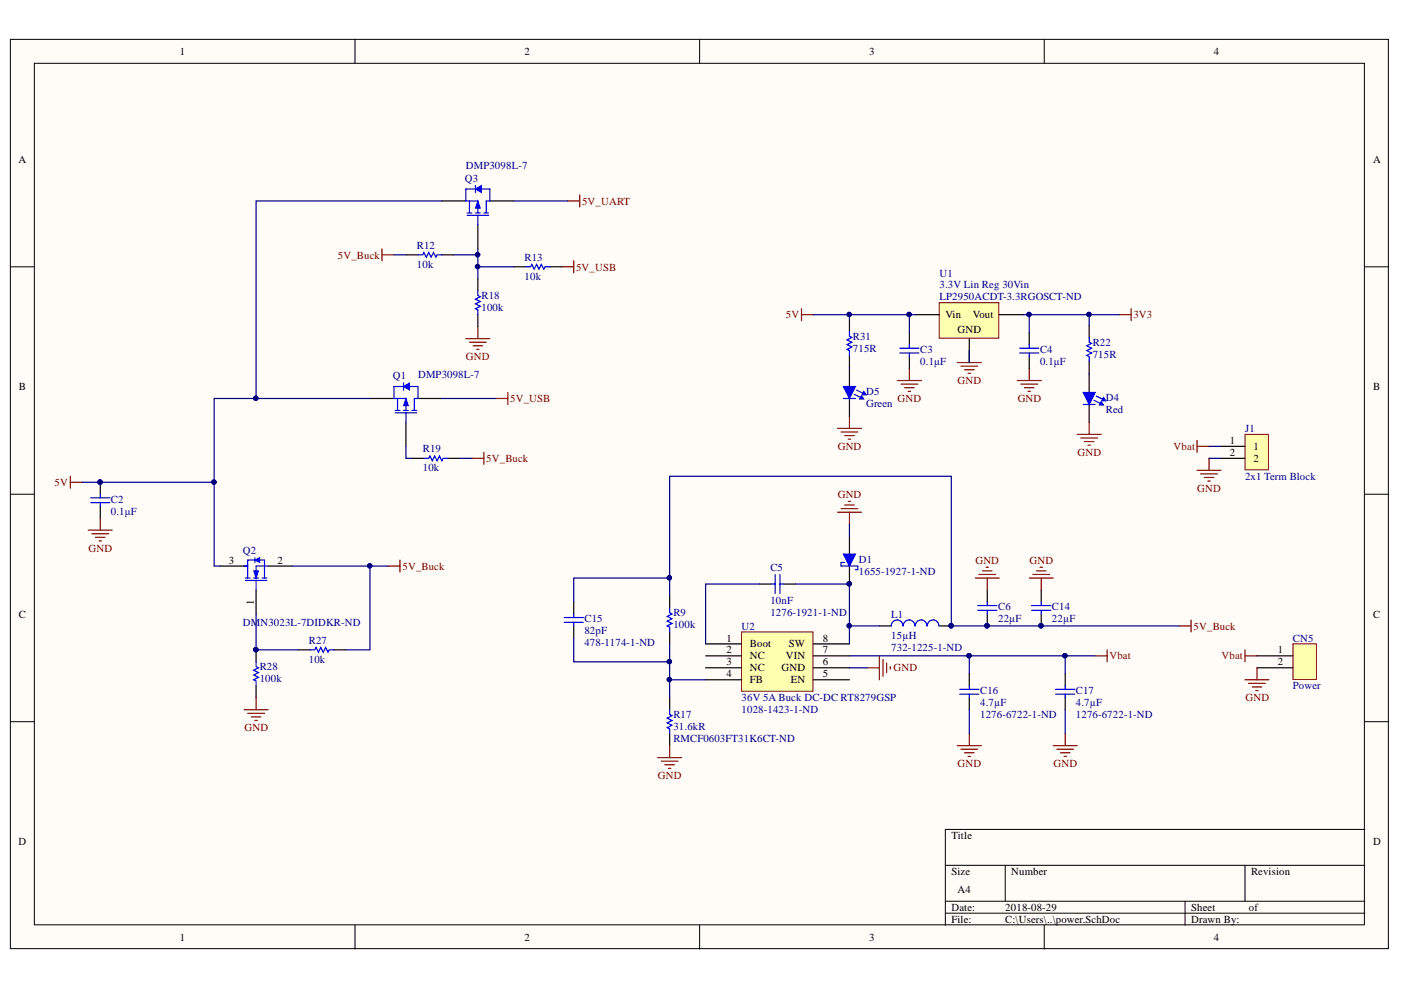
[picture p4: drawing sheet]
<svg xmlns="http://www.w3.org/2000/svg" width="297mm" height="210mm" viewBox="0 0 297 210" stroke-linecap="round" stroke-linejoin="round" font-family="sans-serif">
<defs><g id="words">
<g font-size="2.3">
<text x="38.1" y="11.7">1</text>
<text x="111.2" y="11.7">2</text>
<text x="184.3" y="11.7">3</text>
<text x="257.4" y="11.7">4</text>
<text x="3.9" y="34.5">A</text>
<text x="291.1" y="34.5">A</text>
<text x="200.5" y="67.5">Vin</text>
<text x="203" y="70.5">GND</text>
<text x="206.3" y="67.5">Vout</text>
<text x="4" y="82.7">B</text>
<text x="291.1" y="82.7">B</text>
<text x="260.8" y="94.1">1</text>
<text x="265.8" y="95.4">1</text>
<text x="260.8" y="96.6">2</text>
<text x="265.8" y="97.9">2</text>
<text x="48.5" y="119.5">3</text>
<text x="58.9" y="119.5">2</text>
<text x="4" y="130.9">C</text>
<text x="53.8" y="128.2" transform="rotate(-90 53.8 128.2)">1</text>
<text x="291.1" y="130.9">C</text>
<text x="154" y="136">1</text>
<text x="159" y="137.3">Boot</text>
<text x="167.2" y="137.3">SW</text>
<text x="174.5" y="136">8</text>
<text x="154" y="138.6">2</text>
<text x="154" y="141.1">3</text>
<text x="154" y="143.6">4</text>
<text x="159" y="139.8">NC</text>
<text x="159" y="142.4">NC</text>
<text x="165.7" y="142.4">GND</text>
<text x="166.6" y="139.8">VIN</text>
<text x="174.5" y="143.6">5</text>
<text x="174.5" y="141.1">6</text>
<text x="174.5" y="138.6">7</text>
<text x="270.9" y="138.6">1</text>
<text x="270.9" y="141.1">2</text>
<text x="159" y="144.9">FB</text>
<text x="167.6" y="144.9">EN</text>
<text x="3.9" y="179.2">D</text>
<text x="201.7" y="177.9">Title</text>
<text x="291.1" y="179.2">D</text>
<text x="201.7" y="185.5">Size</text>
<text x="214.4" y="185.5">Number</text>
<text x="265.2" y="185.5">Revision</text>
<text x="203" y="189.3">A4</text>
<text x="201.7" y="193.1">Date:</text>
<text x="201.7" y="195.7">File:</text>
<text x="213.1" y="193.1">2018-08-29</text>
<text x="213.1" y="195.7">C:\Users\..\power.SchDoc</text>
<text x="252.6" y="193.1">Sheet</text>
<text x="252.6" y="195.7">Drawn By:</text>
<text x="264.8" y="193.1">of</text>
<text x="38.1" y="199.5">1</text>
<text x="111.2" y="199.5">2</text>
<text x="184.3" y="199.5">3</text>
<text x="257.4" y="199.5">4</text>
</g>
<g font-size="2.3" fill="#000080">
<text x="98.8" y="35.7">DMP3098L-7</text>
<text x="98.5" y="38.5">Q3</text>
<text x="88.4" y="52.8">R12</text>
<text x="88.4" y="56.9">10k</text>
<text x="111.2" y="55.3">R13</text>
<text x="111.2" y="59.4">10k</text>
<text x="199.2" y="58.6">U1</text>
<text x="102.1" y="63.4">R18</text>
<text x="102.1" y="66">100k</text>
<text x="199.2" y="63.7">LP2950ACDT-3.3RGOSCT-ND</text>
<text x="199.2" y="61.2">3.3V Lin Reg 30Vin</text>
<text x="180.8" y="72.1">R31</text>
<text x="180.8" y="74.6">715R</text>
<text x="195.1" y="74.9">C3</text>
<text x="195.1" y="77.4">0.1μF</text>
<text x="220.5" y="74.9">C4</text>
<text x="220.5" y="77.4">0.1μF</text>
<text x="231.7" y="73.3">R22</text>
<text x="231.7" y="75.9">715R</text>
<text x="83.3" y="80.4">Q1</text>
<text x="88.6" y="80.2">DMP3098L-7</text>
<text x="183.6" y="83.7">D5</text>
<text x="183.6" y="86.3">Green</text>
<text x="234.5" y="85">D4</text>
<text x="234.5" y="87.5">Red</text>
<text x="89.7" y="95.9">R19</text>
<text x="264" y="91.6">J1</text>
<text x="89.7" y="99.9">10k</text>
<text x="264" y="101.7">2x1 Term Block</text>
<text x="23.5" y="106.6">C2</text>
<text x="23.5" y="109.2">0.1μF</text>
<text x="51.5" y="117.5">Q2</text>
<text x="182.1" y="119.3">D1</text>
<text x="163.3" y="121.1">C5</text>
<text x="182.1" y="121.8">1655-1927-1-ND</text>
<text x="123.9" y="132">C15</text>
<text x="142.8" y="130.7">R9</text>
<text x="163.3" y="130.7">1276-1921-1-ND</text>
<text x="163.3" y="128.2">10nF</text>
<text x="189" y="130.9">L1</text>
<text x="211.6" y="129.4">C6</text>
<text x="211.6" y="132">22µF</text>
<text x="223" y="129.4">C14</text>
<text x="223" y="132">22µF</text>
<text x="51.5" y="132.7">DMN3023L-7DIDKR-ND</text>
<text x="65.5" y="136.5">R27</text>
<text x="123.9" y="137">478-1174-1-ND</text>
<text x="123.9" y="134.5">82pF</text>
<text x="142.8" y="133.2">100k</text>
<text x="157.2" y="133.5">U2</text>
<text x="189" y="135.5">15µH</text>
<text x="274.1" y="136">CN5</text>
<text x="55.1" y="142.1">R28</text>
<text x="65.5" y="140.6">10k</text>
<text x="189" y="138">732-1225-1-ND</text>
<text x="55.1" y="144.6">100k</text>
<text x="157.2" y="148.7">36V 5A Buck DC-DC RT8279GSP</text>
<text x="207.8" y="147.2">C16</text>
<text x="207.8" y="149.7">4.7µF</text>
<text x="228.1" y="147.2">C17</text>
<text x="228.1" y="149.7">4.7µF</text>
<text x="274.1" y="146.2">Power</text>
<text x="142.8" y="152.2">R17</text>
<text x="142.8" y="154.8">31.6kR</text>
<text x="157.2" y="151.2">1028-1423-1-ND</text>
<text x="207.8" y="152.2">1276-6722-1-ND</text>
<text x="228.1" y="152.2">1276-6722-1-ND</text>
<text x="142.8" y="157.3">RMCF0603FT31K6CT-ND</text>
</g>
<g font-size="2.3" fill="#800000">
<text x="123.4" y="43.4">5V_UART</text>
<text x="71.6" y="54.8">5V_Buck</text>
<text x="122.1" y="57.4">5V_USB</text>
<text x="166.6" y="67.5">5V</text>
<text x="240.3" y="67.5">3V3</text>
<text x="98.8" y="76.4">GND</text>
<text x="203" y="81.4">GND</text>
<text x="108.2" y="85.2">5V_USB</text>
<text x="190.3" y="85.2">GND</text>
<text x="215.8" y="85.2">GND</text>
<text x="177.6" y="95.4">GND</text>
<text x="248.8" y="95.4">Vbat</text>
<text x="103.1" y="97.9">5V_Buck</text>
<text x="228.5" y="96.6">GND</text>
<text x="11.6" y="103">5V</text>
<text x="177.6" y="105.6">GND</text>
<text x="253.8" y="104.3">GND</text>
<text x="18.8" y="117">GND</text>
<text x="206.8" y="119.5">GND</text>
<text x="218.3" y="119.5">GND</text>
<text x="85.3" y="120.8">5V_Buck</text>
<text x="253.1" y="133.5">5V_Buck</text>
<text x="189.5" y="142.4">GND</text>
<text x="235.2" y="139.8">Vbat</text>
<text x="259" y="139.8">Vbat</text>
<text x="264.1" y="148.7">GND</text>
<text x="51.8" y="155">GND</text>
<text x="139.5" y="165.2">GND</text>
<text x="203" y="162.6">GND</text>
<text x="223.4" y="162.6">GND</text>
</g>
</g></defs>
<g fill="#fffcf8" stroke="#000" stroke-width=".21">
<path d="M2.2 8.3h292.2v192.8h-292.2z"/>
<path d="M7.3 13.4h282v182.7h-282z"/>
</g>
<g fill="none" stroke="#000" stroke-width=".21">
<path d="M75.3 8.3v5.1M148.3 8.3v5.1M221.4 8.3v5.1M2.2 56.6h5.1M289.4 56.6h5.1M2.2 104.8h5.1M289.4 104.8h5.1M2.2 153h5.1M289.4 153h5.1M289.4 175.9h-89v20.3M75.3 196.2v5M148.3 196.2v5"/>
<path d="M200.4 183.5h89M200.4 191.1h89M200.4 193.6h89M213.1 183.5v7.6M221.4 196.2v5M251.3 191.1v5.1M264 183.5v7.6"/>
</g>
<path d="M105.1 84.5h2.6M107.7 83.2v2.6M14.9 101v2.5M14.9 102.3h2.5M84.8 118.8v2.5M82.3 120h2.5" fill="none" stroke="#800000" stroke-width=".25"/>
<path d="M199.1 64.2h12.7v7.5h-12.7z" fill="#ffffb0" stroke="#800000" stroke-width=".21"/>
<path d="M192.8 70.5v2.6M192.8 75.6v2.5M194.1 66.7h5.1M205.5 71.8v5.1M211.9 66.7h5M218.2 70.5v2.6M218.2 75.6v2.5M78.4 84.5h5.1M86.1 89.6v5M88.6 84.5h5.1M21.3 102.3v2.5M21.3 107.3v2.6" fill="none" stroke="#000" stroke-width=".25"/>
<g fill="none" stroke="#800000" stroke-width=".25">
<path d="M169.9 65.5v2.5M169.9 66.7h2.6M192.8 78.1v2.6M203 76.9h5.1M203.7 77.6h3.6M204.5 78.4h2M205.3 79.2h.5M205.5 74.3v2.6M218.2 78.1v2.6M237.3 66.7h2.5M239.8 65.5v2.5M190.3 80.7h5"/>
<path d="M191 81.4h3.6M191.8 82.2h2M192.6 83h.5M215.7 80.7h5.1M216.4 81.4h3.6M217.2 82.2h2M218 83h.5M18.7 112.4h5.1M19.5 113.2h3.5M20.2 113.9h2.1M21 114.7h.5M21.3 109.9v2.5"/>
</g>
<g fill="none" stroke="#00f" stroke-width=".25">
<path d="M190.8 73.8h4M190.8 74.8h4M192.8 73.1v.7M192.8 74.8v.8M216.2 73.8h4.1M216.2 74.8h4.1M218.2 73.1v.7M218.2 74.8v.8M83.5 84.5h2.6v2.5M83.8 87.5h4.6M83.8 87h1M84.3 84.5v2.5"/>
<path d="M85.6 87h1M86.1 87.5v2.1M87.3 87h1.1M87.8 84.5v2.5M19.2 105.6h4.1M19.2 106.6h4.1M21.3 104.8v.8M21.3 106.6v.7"/>
</g>
<circle cx="21.2" cy="102.2" r=".46" fill="#000080" stroke="#000080" stroke-width=".21"/>
<path d="M86.1 84.5l.5 1.5h-1z" fill="#00f"/>
<path d="M86.1 84.5l.5 1.5h-1z" fill="none" stroke="#00f" stroke-width=".21"/>
<path d="M85.6 81.9h-2.1v2.6M85.6 81.2v1.5M86.8 81.9h1.8v2.6h-.8" fill="none" stroke="#00f" stroke-width=".25"/>
<path d="M85.6 81.9l1.2-.7v1.5z" fill="#00f"/>
<path d="M85.6 81.9l1.2-.7v1.5z" fill="none" stroke="#00f" stroke-width=".21"/>
<path d="M157.2 134h15.2v12.6h-15.2z" fill="#ffffb0" stroke="#800000" stroke-width=".21"/>
<g fill="none" stroke="#000" stroke-width=".25">
<path d="M180.1 113.7v3.8M149.6 136.5h7.6M149.6 139.1h7.6M161 123.8h2.6M166.1 123.8h2.6M172.5 136.5h7.6M172.5 139.1h7.6M180.1 120v3.8M149.6 141.6h7.6M149.6 144.1h7.6M172.5 141.6h7.6M172.5 144.1h7.6"/>
<path d="M205.5 142.9v2.5M205.5 147.9v2.6M225.8 142.9v2.5M225.8 147.9v2.6"/>
</g>
<path d="M163.6 123.8h.7M164.3 121.8v4.1M165.4 121.8v4.1M165.4 123.8h.7M203.5 147.2h4M203.5 146.2h4M205.5 145.4v.8M205.5 147.2v.7M223.8 147.2h4.1M223.8 146.2h4.1M225.8 145.4v.8M225.8 147.2v.7" fill="none" stroke="#00f" stroke-width=".25"/>
<g fill="none" stroke="#800000" stroke-width=".25">
<path d="M177.6 108.6h5M178.3 107.8h3.6M179.1 107.1h2M179.8 106.3h.6M180.1 108.6v2.5M186.5 139.1v5M187.2 139.8v3.6M232.2 139.1h2.5M234.7 137.8v2.5M183.9 141.6h2.6M188 140.6v2M188.7 141.3v.5"/>
<path d="M203 158.1h5.1M203.7 158.9h3.6M204.5 159.6h2M205.5 155.6v2.5M223.3 158.1h5.1M224.1 158.9h3.5M224.8 159.6h2.1M225.8 155.6v2.5M205.3 160.4h.5M225.6 160.4h.5"/>
</g>
<circle cx="180" cy="123.8" r=".46" fill="#000080" stroke="#000080" stroke-width=".21"/>
<path d="M178.8 117.5h2.6l-1.3 2.5z" fill="#00f"/>
<g fill="none" stroke="#00f" stroke-width=".25">
<path d="M98.8 42.6h2.5v2.5M99 45.7h4.6M99 45.1h1M99.5 42.6v2.5M100.8 45.1h1M101.3 45.7v2M102.6 45.1h1M103.1 42.6v2.5M178.8 117.5h2.6l-1.3 2.5zM179.1 119.3h-.8v.7h3.6v.8h-.5M119.6 130.9h4.1M119.6 131.9h4.1"/>
<path d="M121.6 130.2v.7M121.6 131.9v.8M142 128.9v1l.5 .3-1 .5 1 .5-1 .5 1 .5-1 .5 .5 .3v1M191.4 132.7a1.23 1.23 0 0 0-1.2-1.3 1.23 1.23 0 0 0-1.2 1.3M194 132.7a1.23 1.23 0 0 0-1.3-1.3 1.23 1.23 0 0 0-1.2 1.3M196.5 132.7a1.22 1.22 0 0 0-1.2-1.3 1.22 1.22 0 0 0-1.2 1.3M199.1 132.7a1.22 1.22 0 0 0-1.3-1.3 1.22 1.22 0 0 0-1.2 1.3M207.3 128.4h4.1M207.3 129.4h4.1M209.3 127.6v.8M209.3 129.4v.8M218.7 128.4h4.1"/>
<path d="M218.7 129.4h4.1M220.8 127.6v.8M220.8 129.4v.8M142 150.5v1l.5 .2-1 .6 1 .5-1 .5 1 .5-1 .5 .5 .2v1.1"/>
</g>
<g fill="#000080" stroke="#000080" stroke-width=".21">
<circle cx="180" cy="123.8" r=".46"/>
<circle cx="201.6" cy="132.7" r=".46"/>
<circle cx="209.3" cy="132.7" r=".47"/>
<circle cx="220.7" cy="132.7" r=".46"/>
</g>
<g fill="none" stroke="#000" stroke-width=".25">
<path d="M93.7 42.6h5.1M101.3 47.7v5.1M103.9 42.6h5M121.6 127.6v2.6M121.6 132.7v2.5M142 126.4v2.5M142 134v2.5M186.5 132.7h2.5M199.2 132.7h2.5M209.3 125.1v2.5M209.3 130.2v2.5M220.8 125.1v2.5"/>
<path d="M220.8 130.2v2.5M142 147.9v2.6M142 155.6v2.5"/>
</g>
<g fill="none" stroke="#800000" stroke-width=".25">
<path d="M206.8 122.6h5.1M207.5 121.8h3.6M208.3 121h2M209.1 120.3h.5M209.3 122.6v2.5M218.2 122.6h5.1M219 121.8h3.5M219.7 121h2.1M220.5 120.3h.5M220.8 122.6v2.5M250 132.7h2.5M252.5 131.4v2.6"/>
<path d="M142 158.1v2.5M139.4 160.6h5.1M140.2 161.4h3.6M141 162.2h2M141.7 162.9h.5"/>
</g>
<path d="M101.3 42.6l.5 1.5h-1z" fill="#00f"/>
<path d="M101.3 42.6l.5 1.5h-1z" fill="none" stroke="#00f" stroke-width=".21"/>
<path d="M100.8 39.3v1.5M100.8 40.1h-2v2.5M102.1 40.1h1.8v2.5h-.8" fill="none" stroke="#00f" stroke-width=".25"/>
<path d="M100.8 40.1l1.3-.8v1.5z" fill="#00f"/>
<path d="M100.8 40.1l1.3-.8v1.5z" fill="none" stroke="#00f" stroke-width=".21"/>
<g fill="none" stroke="#800000" stroke-width=".25">
<path d="M81 52.8v2.5M81 54h2.5M119.1 56.6h2.5M120.4 42.6h2.5M121.6 55.3v2.5M122.9 41.3v2.6M98.8 71.8h5.1M99.5 72.6h3.6M100.3 73.3h2M101.1 74.1h.5M101.3 69.3v2.5M100 97.2h2.6"/>
<path d="M102.6 95.9v2.5"/>
</g>
<path d="M86.1 54h2.5M93.7 54h2.5M101.3 59.1v2.5M108.9 56.6h2.6M116.6 56.6h2.5M101.3 66.7v2.6M230.9 79.4v3.8M87.3 97.2h2.6M95 97.2h2.5M230.9 85.8v3.8" fill="none" stroke="#000" stroke-width=".25"/>
<path d="M88.6 54h1l.3-.5 .5 1 .5-1 .5 1 .5-1 .5 1 .3-.5h1M111.5 56.6h1l.3-.5 .5 1 .5-1 .5 1 .5-1 .5 1 .2-.5h1.1M101.3 61.6v1.1l.5 .2-1 .5 1 .5-1 .5 1 .5-1 .6 .5 .2v1M89.9 97.2h1l.2-.5 .6 1 .5-1 .5 1 .5-1 .5 1 .2-.5h1.1" fill="none" stroke="#00f" stroke-width=".25"/>
<path d="M229.7 83.2h2.5l-1.3 2.6z" fill="#00f"/>
<path d="M229.7 83.2h2.5l-1.3 2.6zM229.7 85.8h2.5M232.5 84l1.5 .7" fill="none" stroke="#00f" stroke-width=".25"/>
<path d="M234 84.2l.5 .8h-.9z" fill="#00f"/>
<path d="M234 84.2l.5 .8h-.9z" fill="none" stroke="#00f" stroke-width=".21"/>
<path d="M231.9 84.9l1.6 .7" fill="none" stroke="#00f" stroke-width=".25"/>
<path d="M233.5 85.1l.5 .8h-.9z" fill="#00f"/>
<path d="M233.5 85.1l.5 .8h-.9z" fill="none" stroke="#00f" stroke-width=".21"/>
<path d="M230.9 69v2.5M230.9 76.6v2.6" fill="none" stroke="#000" stroke-width=".25"/>
<path d="M230.9 71.5v1.1l.5 .2-1 .5 1 .5-1 .5 1 .5-1 .6 .5 .2v1M52 123.1h4.6M52 122.6h1M52.5 120v2.6M53.8 122.6h1M54.3 123.1v2M55.6 122.6h1M56.1 120v2.6M56.8 120h-2.5v2.6" fill="none" stroke="#00f" stroke-width=".25"/>
<path d="M228.4 92.1h5.1M229.1 92.9h3.6M229.9 93.6h2M230.7 94.4h.5M230.9 89.6v2.5" fill="none" stroke="#800000" stroke-width=".25"/>
<path d="M53.8 121h1l-.5 1.6z" fill="#00f"/>
<path d="M53.8 121h1l-.5 1.6z" fill="none" stroke="#00f" stroke-width=".21"/>
<path d="M51.8 120h.7" fill="none" stroke="#00f" stroke-width=".25"/>
<path d="M54 118.8l1.1-.6v1.1z" fill="#00f"/>
<path d="M54 118.8l1.1-.6v1.1z" fill="none" stroke="#00f" stroke-width=".21"/>
<path d="M180.1 70.3v1l.5 .2-1 .6 1 .5-1 .5 1 .5-1 .5 .5 .2v1.1M54 118.2v1.1M54 118.8h-1.5v1.2M55.1 118.8h1v1.2M65.7 137.8h1.1l.2-.5 .5 1 .5-1 .5 1 .5-1 .5 1 .3-.5h1M54.3 140.3v1l.5 .3-1 .5 1 .5-1 .5 1 .5-1 .5 .5 .3v1" fill="none" stroke="#00f" stroke-width=".25"/>
<path d="M180.1 67.7v2.6M180.1 75.4v2.5M180.1 78.1v3.8M180.1 84.5v3.8M46.7 120h5.1M54.3 125.1v5.1M54.3 137.8v2.5M56.8 120h5.1M63.2 137.8h2.5M70.8 137.8h2.6M54.3 145.4v2.5" fill="none" stroke="#000" stroke-width=".25"/>
<circle cx="54.2" cy="137.7" r=".46" fill="#000080" stroke="#000080" stroke-width=".21"/>
<path d="M177.6 90.8h5M178.3 91.6h3.6M179.1 92.4h2M179.8 93.1h.6M180.1 88.3v2.5M51.8 150.5h5M52.5 151.2h3.6M53.3 152h2M54 152.8h.6M54.3 147.9v2.6" fill="none" stroke="#800000" stroke-width=".25"/>
<path d="M178.8 81.9h2.6l-1.3 2.6z" fill="#00f"/>
<path d="M178.8 81.9h2.6l-1.3 2.6zM178.8 84.5h2.6M181.6 82.7l1.5 .8" fill="none" stroke="#00f" stroke-width=".25"/>
<path d="M183.1 83l.6 .7h-.9z" fill="#00f"/>
<path d="M183.1 83l.6 .7h-.9z" fill="none" stroke="#00f" stroke-width=".21"/>
<path d="M181.1 83.6l1.5 .8" fill="none" stroke="#00f" stroke-width=".25"/>
<path d="M182.6 83.9l.5 .7h-.8z" fill="#00f"/>
<path d="M182.6 83.9l.5 .7h-.8z" fill="none" stroke="#00f" stroke-width=".21"/>
<path d="M264 92.1h4.9v7.5h-4.9z" fill="#ffffb0" stroke="#800000" stroke-width=".21"/>
<path d="M258.9 94.6h5.1M258.9 97.2h5.1" fill="none" stroke="#000" stroke-width=".25"/>
<path d="M274.1 136.5h5v7.6h-5z" fill="#ffffb0" stroke="#800000" stroke-width=".21"/>
<path d="M266.5 139.1h7.6M266.5 141.6h7.6" fill="none" stroke="#000" stroke-width=".25"/>
<g fill="none" stroke="#800000" stroke-width=".25">
<path d="M253.8 93.4v2.5M253.8 94.6h2.5M253.8 99.7h5.1M256.3 97.2v2.5M254.6 100.5h3.5M255.3 101.2h2.1M256.1 102h.5M264 137.8v2.5M264 139.1h2.5M264 144.1h5M264.7 144.9h3.6M265.5 145.7h2"/>
<path d="M266.3 146.4h.5M266.5 141.6v2.5"/>
</g>
<g fill="none" stroke="#000080" stroke-width=".25">
<path d="M83.5 54h2.6M93.7 42.6h-39.4v41.9M96.2 54h5.1M101.3 52.8v6.3M101.3 56.6h7.6M108.9 42.6h11.5M172.5 66.7h21.6M180.1 66.7v1M180.1 77.9v.2M192.8 66.7v3.8M205.5 74.3v2.6M216.9 66.7h20.4"/>
<path d="M218.2 66.7v3.8M230.9 66.7v2.3M230.9 79.2v.2M78.4 84.5h-33v35.5h1.3M86.1 94.6v2.6h1.2M93.7 84.5h11.4M97.5 97.2h2.5M256.3 97.2h2.6M256.3 94.6h2.6M17.4 102.3h28M180.1 111.1v2.6M54.3 130.2v7.6h8.9"/>
<path d="M61.9 120h20.4M78.4 120v17.8h-5M121.6 135.2v5.1h20.4M142 122.6h-20.4v5M142 126.4v-25.4h59.7v31.7h48.3M142 136.5v11.4M161 123.8h-11.4v12.7M168.7 123.8h11.4v12.7M180.1 139.1h52.1M180.1 132.7h6.4M205.5 139.1v3.8M225.8 139.1v3.8"/>
<path d="M142 144.1h7.6M180.1 141.6h3.8M205.5 150.5v5.1M225.8 150.5v5.1"/>
</g>
<g fill="#000080" stroke="#000080" stroke-width=".21">
<circle cx="21.2" cy="102.2" r=".46"/>
<circle cx="45.3" cy="102.2" r=".46"/>
<circle cx="192.7" cy="66.7" r=".46"/>
<circle cx="218.2" cy="66.7" r=".46"/>
<circle cx="230.9" cy="66.7" r=".46"/>
<circle cx="225.8" cy="139" r=".47"/>
<circle cx="205.4" cy="139" r=".47"/>
<circle cx="180" cy="132.7" r=".46"/>
<circle cx="141.9" cy="144.1" r=".46"/>
<circle cx="141.9" cy="122.5" r=".46"/>
<circle cx="141.9" cy="140.3" r=".46"/>
<circle cx="201.6" cy="132.7" r=".46"/>
<circle cx="209.3" cy="132.7" r=".47"/>
<circle cx="220.7" cy="132.7" r=".46"/>
<circle cx="180" cy="123.8" r=".46"/>
<circle cx="101.3" cy="56.5" r=".46"/>
<circle cx="54.2" cy="84.4" r=".46"/>
<circle cx="101.3" cy="54" r=".47"/>
<circle cx="78.4" cy="120" r=".46"/>
<circle cx="54.2" cy="137.7" r=".46"/>
<circle cx="180" cy="66.7" r=".46"/>
</g>
<use href="#words"/>
</svg>
